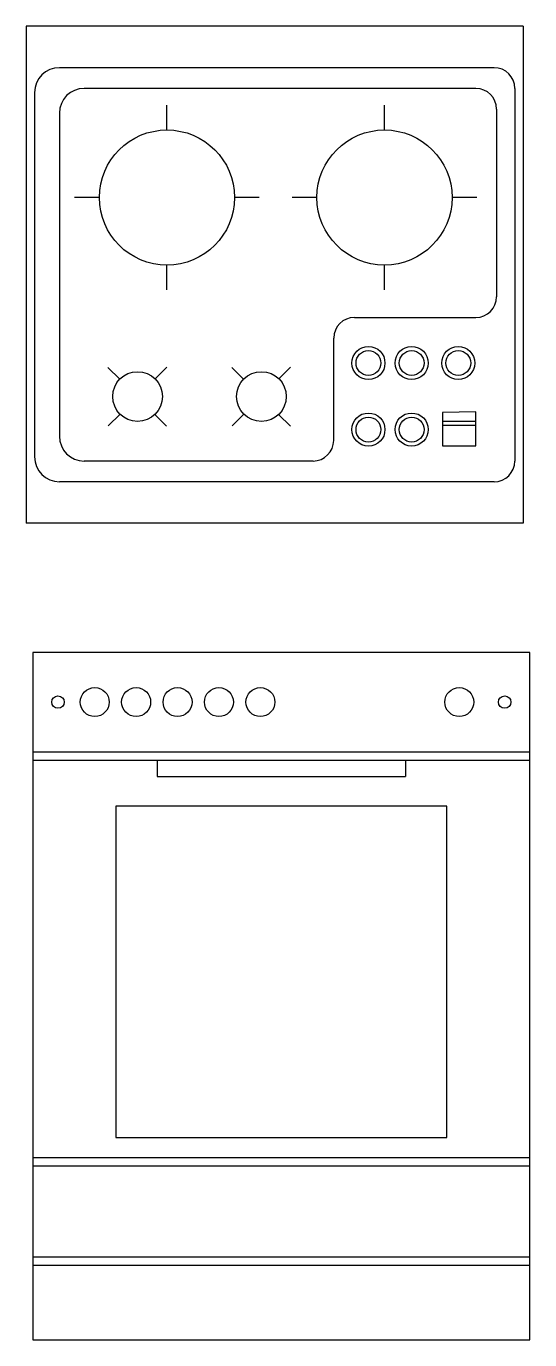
# Model space of a CAD drawing. Header units: millimetres. Extents: x 132.88 to 138.02, y 178.53 to 181.28.
# Drawn here: x 137.409 to 138.017, y 179.678 to 181.264 of the extents above; entities that cross this region are included whole.
import ezdxf

# ---------------------------------------------------------------- set-up
doc = ezdxf.new("R2010")
doc.units = ezdxf.units.MM

msp = doc.modelspace()

# ---------------------------------------------------------------- linework, layer by layer
for p, q in [((138.0093, 181.2639), (137.4093, 181.2639)), ((137.4093, 181.2639), (137.4093, 180.6639)), ((138.0093, 181.2639), (138.0093, 180.6639)), ((137.9743, 181.2139), (137.4493, 181.2139)), ((137.4193, 181.1839), (137.4193, 180.7439)), ((137.9523, 181.1889), (137.4793, 181.1889)), ((137.9993, 181.1889), (137.9993, 180.7389)), ((137.5792, 181.1387), (137.5792, 181.1687)), ((137.8419, 181.1387), (137.8419, 181.1687)), ((137.4493, 181.1589), (137.4493, 180.7689)), ((137.9773, 181.1639), (137.9773, 180.9373)), ((137.4976, 181.0571), (137.4676, 181.0571)), ((137.6907, 181.0571), (137.6607, 181.0571)), ((137.7603, 181.0571), (137.7303, 181.0571)), ((137.9535, 181.0571), (137.9235, 181.0571)), ((137.5792, 180.9455), (137.5792, 180.9755)), ((137.8419, 180.9455), (137.8419, 180.9755)), ((137.8056, 180.9123), (137.9523, 180.9123)), ((137.7806, 180.7639), (137.7806, 180.8873)), ((137.5079, 180.8517), (137.5221, 180.8376)), ((137.5791, 180.8521), (137.5649, 180.838)), ((137.6575, 180.8517), (137.6716, 180.8376)), ((137.7286, 180.8521), (137.7145, 180.838)), ((137.5225, 180.7956), (137.5084, 180.7814)), ((137.5645, 180.7951), (137.5787, 180.781)), ((137.672, 180.7956), (137.6579, 180.7814)), ((137.714, 180.7951), (137.7282, 180.781)), ((137.9523, 180.7984), (137.9118, 180.7975)), ((137.9118, 180.7975), (137.9118, 180.7574)), ((137.9118, 180.787), (137.9523, 180.787)), ((137.9523, 180.7574), (137.9523, 180.7984)), ((137.9118, 180.7823), (137.9523, 180.7823)), ((137.9118, 180.7574), (137.9523, 180.7574)), ((137.7556, 180.7389), (137.4793, 180.7389)), ((137.9743, 180.7139), (137.4493, 180.7139)), ((138.0093, 180.6639), (137.4093, 180.6639)), ((137.4173, 180.3879), (138.0173, 180.3879)), ((137.4173, 180.3779), (138.0173, 180.3779)), ((137.5673, 180.3779), (137.5673, 180.3579)), ((137.8673, 180.3779), (137.8673, 180.3579)), ((137.5673, 180.3579), (137.8673, 180.3579)), ((137.4173, 179.8979), (138.0173, 179.8979)), ((137.4173, 179.8879), (138.0173, 179.8879)), ((137.4173, 179.7779), (138.0173, 179.7779)), ((137.4173, 179.7679), (138.0173, 179.7679))]:
    msp.add_line(p, q)
for points in [[(137.4173, 179.6779), (138.0173, 179.6779), (138.0173, 180.5079), (137.4173, 180.5079)], [(137.5173, 179.9221), (137.9173, 179.9221), (137.9173, 180.3221), (137.5173, 180.3221)]]:
    msp.add_lwpolyline(points, close=True)
for centre, radius in [((137.5792, 181.0571), 0.0816), ((137.8419, 181.0571), 0.0816), ((137.8225, 180.8573), 0.02), ((137.8225, 180.8573), 0.015), ((137.8747, 180.8573), 0.02), ((137.8747, 180.8573), 0.015), ((137.931, 180.8573), 0.02), ((137.931, 180.8573), 0.015), ((137.5437, 180.8168), 0.03), ((137.6933, 180.8168), 0.03), ((137.8225, 180.7769), 0.02), ((137.8225, 180.7769), 0.015), ((137.8747, 180.7769), 0.02), ((137.8747, 180.7769), 0.015), ((137.4476, 180.4479), 0.0075), ((137.492, 180.4479), 0.0175), ((137.542, 180.4479), 0.0175), ((137.592, 180.4479), 0.0175), ((137.642, 180.4479), 0.0175), ((137.692, 180.4479), 0.0175), ((137.9322, 180.4479), 0.0175), ((137.9871, 180.4479), 0.0075)]:
    msp.add_circle(centre, radius)
for centre, radius, start, end in [((137.4493, 181.1839), 0.03, 90, 180), ((137.9743, 181.1889), 0.025, 0, 90), ((137.4793, 181.1589), 0.03, 90, 180), ((137.9523, 181.1639), 0.025, 0, 90), ((137.9523, 180.9373), 0.025, 270, 360), ((137.8056, 180.8873), 0.025, 90, 180), ((137.4793, 180.7689), 0.03, 180, 270), ((137.7556, 180.7639), 0.025, 270, 0), ((137.4493, 180.7439), 0.03, 180, 270), ((137.9743, 180.7389), 0.025, 270, 0)]:
    msp.add_arc(centre, radius, start, end)

doc.saveas('drawing.dxf')
